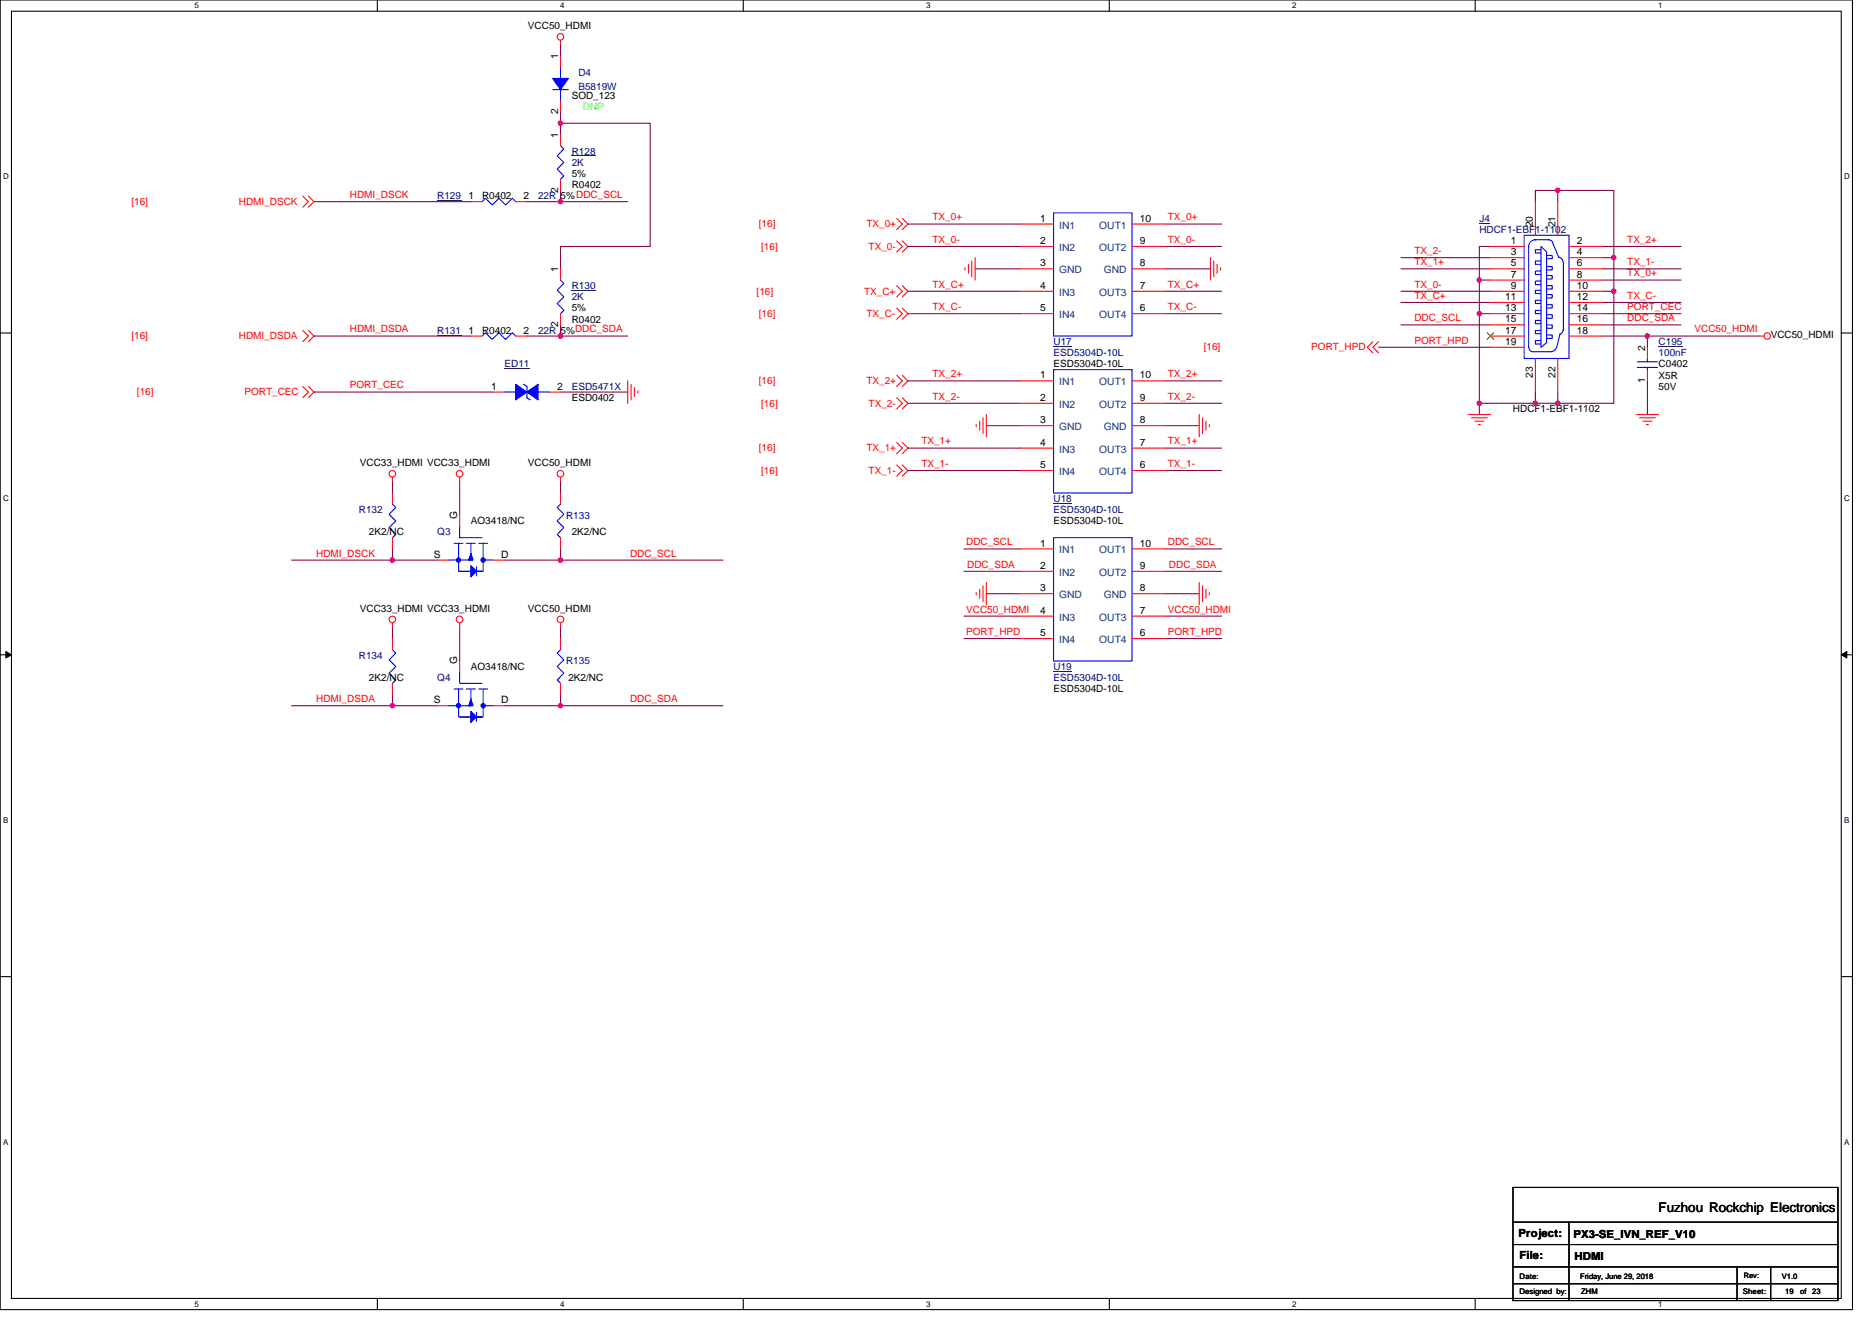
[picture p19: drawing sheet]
<svg xmlns="http://www.w3.org/2000/svg" width="297mm" height="210mm" viewBox="0 0 297 210" stroke-linecap="round" stroke-linejoin="round" font-family="sans-serif">
<defs><g id="words">
<text font-size="2.1" x="263.2" y="192.3">Fuzhou Rockchip Electronics</text>
<g font-size="1.8">
<text x="241" y="196.3">Project:</text>
<text x="249.7" y="196.5">PX3-SE_IVN_REF_V10</text>
<text x="241.1" y="199.9">File:</text>
<text x="249.8" y="200">HDMI</text>
</g>
<g font-size="1.6">
<text x="83.8" y="4.6">VCC50_HDMI</text>
<text x="88.6" y="9.4" transform="rotate(-90 88.6 9.4)">1</text>
<text x="90.7" y="15.6">SOD_123</text>
<text x="88.6" y="21.9" transform="rotate(-90 88.6 21.9)">1</text>
<text x="88.6" y="18.2" transform="rotate(-90 88.6 18.2)">2</text>
<text x="90.7" y="29.9">R0402</text>
<text x="90.7" y="28.1">5%</text>
<text x="74.4" y="31.6">1</text>
<text x="76.5" y="31.6">R0402</text>
<text x="83.1" y="31.6">2</text>
<text x="88.6" y="30.6" transform="rotate(-90 88.6 30.6)">2</text>
<text x="165" y="35.2">1</text>
<text x="180.9" y="35.2">10</text>
<text x="165" y="38.7">2</text>
<text x="180.9" y="38.7">9</text>
<text x="239.7" y="38.7">1</text>
<text x="239.7" y="40.5">3</text>
<text x="243.2" y="36.1" transform="rotate(-90 243.2 36.1)">20</text>
<text x="246.8" y="36.1" transform="rotate(-90 246.8 36.1)">21</text>
<text x="250.2" y="38.7">2</text>
<text x="250.2" y="40.5">4</text>
<text x="88.6" y="43.2" transform="rotate(-90 88.6 43.2)">1</text>
<text x="165" y="45.8">4</text>
<text x="165" y="42.3">3</text>
<text x="180.9" y="42.3">8</text>
<text x="180.9" y="45.8">7</text>
<text x="238.8" y="47.6">11</text>
<text x="239.7" y="42.3">5</text>
<text x="239.7" y="44.1">7</text>
<text x="239.7" y="45.8">9</text>
<text x="250.2" y="42.3">6</text>
<text x="250.2" y="44.1">8</text>
<text x="250.2" y="45.8">10</text>
<text x="250.2" y="47.6">12</text>
<text x="74.4" y="53">1</text>
<text x="76.5" y="53">R0402</text>
<text x="83.1" y="53">2</text>
<text x="88.6" y="51.9" transform="rotate(-90 88.6 51.9)">2</text>
<text x="90.7" y="51.2">R0402</text>
<text x="90.7" y="49.4">5%</text>
<text x="165" y="49.4">5</text>
<text x="180.9" y="49.4">6</text>
<text x="238.8" y="49.4">13</text>
<text x="238.8" y="51.2">15</text>
<text x="238.8" y="53">17</text>
<text x="250.2" y="49.4">14</text>
<text x="250.2" y="51.2">16</text>
<text x="250.2" y="53">18</text>
<text x="281" y="53.7">VCC50_HDMI</text>
<text x="167.2" y="58.3">ESD5304D-10L</text>
<text x="238.8" y="54.7">19</text>
<text x="243.2" y="60" transform="rotate(-90 243.2 60)">23</text>
<text x="246.8" y="60" transform="rotate(-90 246.8 60)">22</text>
<text x="261" y="55.6" transform="rotate(-90 261 55.6)">2</text>
<text x="263.2" y="58.3">C0402</text>
<text x="77.9" y="61.8">1</text>
<text x="88.4" y="61.8">2</text>
<text x="90.7" y="63.6">ESD0402</text>
<text x="165" y="60.1">1</text>
<text x="165" y="63.6">2</text>
<text x="180.9" y="60.1">10</text>
<text x="180.9" y="63.6">9</text>
<text x="240.1" y="65.4">HDCF1-EBF1-1102</text>
<text x="261" y="60.8" transform="rotate(-90 261 60.8)">1</text>
<text x="263.2" y="60.1">X5R</text>
<text x="263.2" y="61.9">50V</text>
<text x="165" y="70.7">4</text>
<text x="165" y="67.2">3</text>
<text x="180.9" y="67.2">8</text>
<text x="180.9" y="70.7">7</text>
<text x="57.1" y="74">VCC33_HDMI VCC33_HDMI</text>
<text x="83.8" y="74">VCC50_HDMI</text>
<text x="165" y="74.3">5</text>
<text x="180.9" y="74.3">6</text>
<text x="72.6" y="82.3" transform="rotate(-90 72.6 82.3)">G</text>
<text x="74.7" y="83.2">AO3418/NC</text>
<text x="167.2" y="83.2">ESD5304D-10L</text>
<text x="58.5" y="85">2K2/NC</text>
<text x="68.8" y="88.5">S</text>
<text x="79.5" y="88.5">D</text>
<text x="90.7" y="85">2K2/NC</text>
<text x="165" y="86.7">1</text>
<text x="180.9" y="86.7">10</text>
<text x="165" y="90.3">2</text>
<text x="165" y="93.9">3</text>
<text x="180.9" y="93.9">8</text>
<text x="180.9" y="90.3">9</text>
<text x="57.1" y="97.1">VCC33_HDMI VCC33_HDMI</text>
<text x="83.8" y="97.1">VCC50_HDMI</text>
<text x="165" y="97.4">4</text>
<text x="165" y="101">5</text>
<text x="180.9" y="97.4">7</text>
<text x="180.9" y="101">6</text>
<text x="72.6" y="105.4" transform="rotate(-90 72.6 105.4)">G</text>
<text x="74.7" y="106.3">AO3418/NC</text>
<text x="58.5" y="108.1">2K2/NC</text>
<text x="68.8" y="111.6">S</text>
<text x="79.5" y="111.6">D</text>
<text x="90.2" y="108.1">2K2/NC</text>
<text x="167.2" y="109.9">ESD5304D-10L</text>
</g>
<g font-size="1.6" fill="#000080">
<text x="91.8" y="12.1">D4</text>
<text x="91.8" y="14.2">B5819W</text>
<text x="90.7" y="24.5">R128</text>
<text x="90.7" y="26.3">2K</text>
<text x="69.4" y="31.6">R129</text>
<text x="85.4" y="31.6">22R 5%DDC_SCL</text>
<text x="234.7" y="35.2">J4</text>
<text x="234.7" y="37">HDCF1-EBF1-1102</text>
<text x="90.7" y="45.9">R130</text>
<text x="90.7" y="47.6">2K</text>
<text x="69.4" y="53">R131</text>
<text x="85.4" y="53">22R 5%DDC_SDA</text>
<text x="80" y="58.3">ED11</text>
<text x="167.2" y="54.8">U17</text>
<text x="167.2" y="56.5">ESD5304D-10L</text>
<text x="263.2" y="54.8">C195</text>
<text x="263.2" y="56.5">100nF</text>
<text x="90.7" y="61.9">ESD5471X</text>
<text x="56.9" y="81.4">R132</text>
<text x="89.8" y="82.3">R133</text>
<text x="167.2" y="79.7">U18</text>
<text x="167.2" y="81.4">ESD5304D-10L</text>
<text x="69.4" y="85">Q3</text>
<text x="56.9" y="104.5">R134</text>
<text x="89.8" y="105.4">R135</text>
<text x="167.2" y="106.3">U19</text>
<text x="69.4" y="108.1">Q4</text>
<text x="167.2" y="108.1">ESD5304D-10L</text>
</g>
<text font-size="1.6" fill="#0f0" x="92.5" y="17.4">DNP</text>
<g font-size="1.6" fill="#f00">
<text x="20.8" y="32.5">[16]</text>
<text x="37.9" y="32.5">HDMI_DSCK</text>
<text x="55.5" y="31.4">HDMI_DSCK</text>
<text x="148" y="35">TX_0+</text>
<text x="185.3" y="35">TX_0+</text>
<text x="120.4" y="36.1">[16]</text>
<text x="120.8" y="39.6">[16]</text>
<text x="137.5" y="36.1">TX_0+</text>
<text x="137.8" y="39.6">TX_0-</text>
<text x="148" y="38.5">TX_0-</text>
<text x="185.3" y="38.5">TX_0-</text>
<text x="224.4" y="40.3">TX_2-</text>
<text x="258.2" y="38.5">TX_2+</text>
<text x="120.1" y="46.8">[16]</text>
<text x="137.1" y="46.8">TX_C+</text>
<text x="148" y="45.7">TX_C+</text>
<text x="185.3" y="45.7">TX_C+</text>
<text x="224.4" y="47.4">TX_C+</text>
<text x="224.4" y="45.7">TX_0-</text>
<text x="224.4" y="42.1">TX_1+</text>
<text x="258.2" y="43.9">TX_0+</text>
<text x="258.2" y="47.4">TX_C-</text>
<text x="258.2" y="42.1">TX_1-</text>
<text x="20.8" y="53.9">[16]</text>
<text x="37.9" y="53.9">HDMI_DSDA</text>
<text x="55.5" y="52.8">HDMI_DSDA</text>
<text x="120.4" y="50.3">[16]</text>
<text x="137.5" y="50.3">TX_C-</text>
<text x="148" y="49.2">TX_C-</text>
<text x="185.3" y="49.2">TX_C-</text>
<text x="224.4" y="51">DDC_SCL</text>
<text x="258.2" y="51">DDC_SDA</text>
<text x="258.2" y="49.2">PORT_CEC</text>
<text x="268.9" y="52.8">VCC50_HDMI</text>
<text x="148" y="59.9">TX_2+</text>
<text x="185.3" y="59.9">TX_2+</text>
<text x="191" y="55.5">[16]</text>
<text x="208.1" y="55.5">PORT_HPD</text>
<text x="224.4" y="54.5">PORT_HPD</text>
<text x="21.7" y="62.8">[16]</text>
<text x="38.8" y="62.8">PORT_CEC</text>
<text x="55.5" y="61.7">PORT_CEC</text>
<text x="120.4" y="61">[16]</text>
<text x="120.8" y="64.5">[16]</text>
<text x="137.5" y="61">TX_2+</text>
<text x="137.8" y="64.5">TX_2-</text>
<text x="148" y="63.4">TX_2-</text>
<text x="185.3" y="63.4">TX_2-</text>
<text x="120.4" y="71.6">[16]</text>
<text x="137.5" y="71.6">TX_1+</text>
<text x="146.2" y="70.5">TX_1+</text>
<text x="185.3" y="70.5">TX_1+</text>
<text x="120.8" y="75.2">[16]</text>
<text x="137.8" y="75.2">TX_1-</text>
<text x="146.2" y="74.1">TX_1-</text>
<text x="185.3" y="74.1">TX_1-</text>
<text x="50.2" y="88.3">HDMI_DSCK</text>
<text x="100" y="88.3">DDC_SCL</text>
<text x="153.3" y="86.6">DDC_SCL</text>
<text x="185.3" y="86.6">DDC_SCL</text>
<text x="153.5" y="90.1">DDC_SDA</text>
<text x="185.5" y="90.1">DDC_SDA</text>
<text x="153.3" y="100.8">PORT_HPD</text>
<text x="153.3" y="97.2">VCC50_HDMI</text>
<text x="185.3" y="97.2">VCC50_HDMI</text>
<text x="185.3" y="100.8">PORT_HPD</text>
<text x="50.2" y="111.4">HDMI_DSDA</text>
<text x="100" y="111.4">DDC_SDA</text>
</g>
<g font-size="1.6" fill="#004080">
<text x="168.1" y="36.3">IN1</text>
<text x="168.1" y="39.8">IN2</text>
<text x="174.4" y="36.3">OUT1</text>
<text x="174.4" y="39.8">OUT2</text>
<text x="168.1" y="46.9">IN3</text>
<text x="168.1" y="43.4">GND</text>
<text x="174.4" y="46.9">OUT3</text>
<text x="175.2" y="43.4">GND</text>
<text x="168.1" y="50.5">IN4</text>
<text x="174.4" y="50.5">OUT4</text>
<text x="168.1" y="61.2">IN1</text>
<text x="168.1" y="64.7">IN2</text>
<text x="174.4" y="61.2">OUT1</text>
<text x="174.4" y="64.7">OUT2</text>
<text x="168.1" y="71.8">IN3</text>
<text x="168.1" y="68.3">GND</text>
<text x="174.4" y="71.8">OUT3</text>
<text x="175.2" y="68.3">GND</text>
<text x="168.1" y="75.4">IN4</text>
<text x="174.4" y="75.4">OUT4</text>
<text x="168.1" y="87.8">IN1</text>
<text x="174.4" y="87.8">OUT1</text>
<text x="168.1" y="91.4">IN2</text>
<text x="168.1" y="95">GND</text>
<text x="174.4" y="91.4">OUT2</text>
<text x="175.2" y="95">GND</text>
<text x="168.1" y="98.5">IN3</text>
<text x="174.4" y="98.5">OUT3</text>
<text x="168.1" y="102.1">IN4</text>
<text x="174.4" y="102.1">OUT4</text>
</g>
<g font-size="1.3">
<text x="30.8" y="1.3">5</text>
<text x="88.9" y="1.3">4</text>
<text x="147" y="1.3">3</text>
<text x="205" y="1.3">2</text>
<text x="263.1" y="1.3">1</text>
<text x=".5" y="28.4">D</text>
<text x="292.6" y="28.4">D</text>
<text x=".5" y="79.5">C</text>
<text x="292.6" y="79.5">C</text>
<text x=".5" y="130.6">B</text>
<text x="292.6" y="130.6">B</text>
<text x=".5" y="181.7">A</text>
<text x="292.6" y="181.7">A</text>
<text x="30.8" y="207.4">5</text>
<text x="88.9" y="207.4">4</text>
<text x="147" y="207.4">3</text>
<text x="205" y="207.4">2</text>
<text x="263.1" y="207.4">1</text>
</g>
<g font-size="1.2">
<text x="241.1" y="202.9">Date:</text>
<text x="250.7" y="202.9">Friday, June 29, 2018</text>
<text x="276.7" y="202.9">Rev:</text>
<text x="282.7" y="202.9">V1.0</text>
<text x="241.1" y="205.4">Designed by:</text>
<text x="250.9" y="205.4">ZHM</text>
<text x="276.5" y="205.4">Sheet:</text>
<text x="283.3" y="205.4">19</text>
<text x="285.6" y="205.4">of</text>
<text x="287.5" y="205.4">23</text>
</g>
</g></defs>
<path d="M0 0h293.9v207.9h-293.9zM1.8 1.8h290.4v204.3h-290.4z" fill="none" stroke="#000" stroke-width=".17"/>
<g fill="#fff">
<path d="M30.8 .2h.7v1.4h-.7z"/>
<path d="M30.8 206.3h.7v1.4h-.7z"/>
</g>
<path d="M59.9 0v1.8M59.9 206.1v1.8" fill="none" stroke="#000" stroke-width=".17"/>
<g fill="#fff">
<path d="M88.9 .2h.7v1.4h-.7z"/>
<path d="M88.9 206.3h.7v1.4h-.7z"/>
</g>
<path d="M117.9 0v1.8M117.9 206.1v1.8" fill="none" stroke="#000" stroke-width=".17"/>
<g fill="#fff">
<path d="M147 .2h.7v1.4h-.7z"/>
<path d="M147 206.3h.7v1.4h-.7z"/>
</g>
<path d="M176 0v1.8M176 206.1v1.8" fill="none" stroke="#000" stroke-width=".17"/>
<g fill="#fff">
<path d="M205 .2h.7v1.4h-.7z"/>
<path d="M205 206.3h.7v1.4h-.7z"/>
</g>
<path d="M234.1 0v1.8M234.1 206.1v1.8" fill="none" stroke="#000" stroke-width=".17"/>
<g fill="#fff">
<path d="M263.1 .2h.7v1.4h-.7z"/>
<path d="M263.1 206.3h.7v1.4h-.7z"/>
<path d="M.5 27.3h.9v1.4h-.9z"/>
<path d="M292.6 27.3h.9v1.4h-.9z"/>
<path d="M.5 78.4h.9v1.4h-.9z"/>
<path d="M292.6 78.4h.9v1.4h-.9z"/>
</g>
<path d="M0 52.9h1.8M292.2 52.9h1.7" fill="none" stroke="#000" stroke-width=".17"/>
<g fill="#fff">
<path d="M.5 129.5h.8v1.4h-.8z"/>
<path d="M292.6 129.5h.9v1.4h-.9z"/>
</g>
<path d="M0 103.9h1.8M292.2 103.9h1.7" fill="none" stroke="#000" stroke-width=".17"/>
<path d="M.9 103.4l.9 .5-.9 .5zM292.2 103.9l.8-.5v1z" fill="#000" stroke="#000" stroke-width=".16"/>
<g fill="#fff">
<path d="M.5 180.5h.8v1.4h-.8z"/>
<path d="M292.6 180.5h.9v1.4h-.9z"/>
</g>
<path d="M0 155h1.8M292.2 155h1.7M240.1 194h51.5M240.1 197.5h51.5M240.1 188.5h51.5v17.9h-51.5zM249 194v12.4M240.1 201.1h51.5M240.1 203.8h51.5M275.6 201.1v5.3M281 201.1v5.3" fill="none" stroke="#000" stroke-width=".17"/>
<g fill="none" stroke="#800040" stroke-width=".17">
<path d="M88.9 17.8v1.8M88.9 7.1v1.8M88.9 19.6v1.7M88.9 19.6h14.3v19.5h-14.3v3.6M49.8 32h24.9M83.6 32h5.3M88.9 32h10.7M88.9 30.2v1.8M144.1 39.1h17.7M144.1 35.6h17.7M185 39.1h8.8M185 35.6h8.8"/>
<path d="M236.5 39.1h-1.8v5.3M247.2 30.2v1.8M247.2 30.2h8.9v10.7M247.2 30.2h-3.6v1.8M254.3 39.1h12.4M49.8 53.3h24.9M83.6 53.3h5.3M88.9 51.6v1.7M88.9 53.3h10.7M144.1 49.8h17.7M144.1 46.2h17.7M154.7 42.7h7.1"/>
<path d="M185 42.7h7.1M185 49.8h8.8M185 46.2h8.8M218.7 55.1h17.8M222.3 42.7h14.2M222.3 48h14.2M222.3 46.2h14.2M222.3 51.6h14.2M222.3 40.9h14.2M234.7 44.4v5.4M234.7 49.8v14.2M234.7 49.8h1.8"/>
<path d="M234.7 44.4h1.8M254.3 48h12.4M254.3 51.6h12.4M254.3 49.8h12.4M254.3 53.3h7.1M254.3 46.2h1.8M254.3 40.9h1.8M254.3 44.4h12.4M254.3 42.7h12.4M256.1 46.2v17.8h-8.9M256.1 40.9v5.3M261.4 53.3v1.8"/>
<path d="M261.4 53.3h17.8M49.8 62.2h28.5M62.3 76.5v1.7M72.9 76.5v5.3M88.9 76.5v1.7M88.9 62.2h10.7M144.1 60.5h17.7M144.1 64h17.7M144.1 74.7h17.7M144.1 71.1h17.7M156.5 67.6h5.3M185 64h8.8"/>
<path d="M185 67.6h5.3M185 60.5h8.8M185 71.1h8.8M185 74.7h8.8M234.7 64v1.8M234.7 64h8.9M243.6 62.2v1.8M243.6 64h3.6M247.2 62.2v1.8M261.4 60.5v5.3M46.3 88.9h16M62.3 87.1v1.8"/>
<path d="M62.3 99.6v1.7M62.3 88.9h7.1M72.9 99.6v5.3M80 88.9h8.9M88.9 88.9h25.8M88.9 99.6v1.7M88.9 87.1v1.8M152.9 90.7h8.9M152.9 87.1h8.9M152.9 97.8h8.9M156.5 94.2h5.3M185 94.2h5.3"/>
<path d="M185 87.1h8.8M185 90.7h8.8M185 97.8h8.8M46.3 112h16M62.3 110.2v1.8M62.3 112h7.1M80 112h8.9M88.9 112h25.8M88.9 110.2v1.8M152.9 101.3h8.9M185 101.3h8.8"/>
</g>
<g fill="#f0f" stroke="#f0f" stroke-width=".17">
<circle cx="88.9" cy="32" r=".35"/>
<circle cx="88.9" cy="53.3" r=".35"/>
<circle cx="247.2" cy="64" r=".35"/>
<circle cx="234.7" cy="44.4" r=".35"/>
<circle cx="243.6" cy="64" r=".35"/>
<circle cx="234.7" cy="64" r=".35"/>
<circle cx="234.7" cy="49.8" r=".35"/>
<circle cx="256.1" cy="46.2" r=".35"/>
<circle cx="247.2" cy="30.2" r=".35"/>
<circle cx="261.4" cy="53.3" r=".35"/>
<circle cx="256.1" cy="40.9" r=".35"/>
<circle cx="88.9" cy="19.5" r=".35"/>
<circle cx="88.9" cy="112" r=".35"/>
<circle cx="62.3" cy="112" r=".35"/>
<circle cx="62.3" cy="88.9" r=".35"/>
<circle cx="88.9" cy="88.9" r=".35"/>
</g>
<g fill="none" stroke="#f00" stroke-width=".17">
<path d="M88.9 6.4v.7M88.9 8.9v1.8M88.9 16v1.8M48 31.1l.9 .9-.9 .9M48.9 31.1l.9 .9-.9 .9M74.7 32h1.8M81.8 32h1.8M88.9 21.3v1.8M88.9 28.4v1.8M142.3 38.2l.9 .9-.9 .9M142.3 34.7l.9 .9-.9 .8M143.2 38.2l.9 .9-.9 .9"/>
<path d="M143.2 34.7l.9 .9-.9 .8M161.8 35.6h5.4M161.8 39.1h5.4M179.6 35.6h5.4M179.6 39.1h5.4M48 52.5l.9 .8-.9 .9M48.9 52.5l.9 .8-.9 .9M74.7 53.3h1.8M81.8 53.3h1.8M88.9 42.7v1.7M88.9 49.8v1.8M142.3 59.6l.9 .9-.9 .8"/>
<path d="M142.3 48.9l.9 .9-.9 .9M142.3 45.3l.9 .9-.9 .9M143.2 59.6l.9 .9-.9 .8M143.2 48.9l.9 .9-.9 .9M143.2 45.3l.9 .9-.9 .9M153.1 42.5v.3M153.7 42v1.4M154.2 41.4v2.5M154.7 40.9v3.5M161.8 46.2h5.4M161.8 49.8h5.4M161.8 42.7h5.4"/>
<path d="M179.6 46.2h5.4M179.6 49.8h5.4M179.6 42.7h5.4M192.1 40.9v3.5M192.6 41.4v2.5M193.1 42v1.4M193.7 42.5v.3M217.8 54.2l-.8 .9 .8 .9M218.7 54.2l-.9 .9 .9 .9M261.4 58.7v1.8M261.4 55.1v1.8M279.2 53.3h.7"/>
<path d="M48 61.3l.9 .9-.9 .9M48.9 61.3l.9 .9-.9 .9M62.3 75.7v.8M62.3 78.2v1.8M72.9 75.7v.8M78.3 62.2h1.7M87.2 62.2h1.7M88.9 78.2v1.8M88.9 75.7v.8M99.6 60.5v3.5M100.1 61v2.5M100.7 61.5v1.4"/>
<path d="M101.2 62.1v.3M142.3 73.8l.9 .9-.9 .9M142.3 70.2l.9 .9-.9 .9M142.3 63.1l.9 .9-.9 .9M143.2 73.8l.9 .9-.9 .9M143.2 70.2l.9 .9-.9 .9M143.2 63.1l.9 .9-.9 .9M154.9 67.4v.3M155.4 66.8v1.5M156 66.3v2.5M156.5 65.8v3.5M161.8 60.5h5.4"/>
<path d="M161.8 64h5.4M161.8 71.1h5.4M161.8 74.7h5.4M161.8 67.6h5.4M179.6 60.5h5.4M179.6 64h5.4M179.6 71.1h5.4M179.6 74.7h5.4M179.6 67.6h5.4M190.3 65.8v3.5M190.8 66.3v2.5M191.3 66.8v1.5"/>
<path d="M191.9 67.4v.3M233 65.8h3.5M233.5 66.3h2.5M234 66.8h1.5M234.6 67.4h.3M259.6 65.8h3.6M260.2 66.3h2.5M260.7 66.8h1.4M261.2 67.4h.4M62.3 98.8v.8M62.3 85.3v1.8M69.4 88.9h1.8"/>
<path d="M72.9 98.8v.8M72.9 81.8v1.8M78.3 88.9h1.7M88.9 98.8v.8M88.9 85.3v1.8M154.9 94.1v.3M155.4 93.5v1.5M156 93v2.5M156.5 92.5v3.5M161.8 87.1h5.4M161.8 90.7h5.4M161.8 97.8h5.4"/>
<path d="M161.8 94.2h5.4M179.6 87.1h5.4M179.6 90.7h5.4M179.6 97.8h5.4M179.6 94.2h5.4M190.3 92.5v3.5M190.8 93v2.5M191.3 93.5v1.5M191.9 94.1v.3M62.3 108.5v1.7M62.3 101.3v1.8M69.4 112h1.8"/>
<path d="M72.9 104.9v1.8M78.3 112h1.7M88.9 108.5v1.7M88.9 101.3v1.8M161.8 101.3h5.4M179.6 101.3h5.4"/>
<circle cx="88.9" cy="5.9" r=".52"/>
<circle cx="280.4" cy="53.3" r=".52"/>
<circle cx="62.3" cy="75.2" r=".52"/>
<circle cx="72.9" cy="75.2" r=".52"/>
<circle cx="88.9" cy="75.2" r=".52"/>
<circle cx="62.3" cy="98.3" r=".52"/>
<circle cx="72.9" cy="98.3" r=".52"/>
<circle cx="88.9" cy="98.3" r=".52"/>
</g>
<g fill="none" stroke="#00f" stroke-width=".17">
<path d="M87.7 14.2h2.5M88.9 10.7v1.7M88.9 14.2v1.8M76.5 32l.5-.5 1.1 1 1.1-1 1 1 1.1-1 .5 .5M88.9 23.1l.6 .5-1.1 1.1 1.1 1.1-1.1 1 1.1 1.1-.6 .5M167.2 33.8h12.4v19.5h-12.4zM241.8 37.3h7.2v19.6h-7.2zM242.6 39.1v16l.2 .5 .3 .2M243.5 38.1h2.2a.7 .7 0 0 1 .7 .6M243.6 38.1a1.06 1.06 0 0 0-1 1.2M244.5 39.1l.9 .9v14.4l-.9 .7zM244.5 39.6h-.9v.6h.9"/>
<path d="M246.5 38.8l.9 2.1M76.5 53.3l.5-.5 1.1 1.1 1.1-1.1 1 1.1 1.1-1.1 .5 .5M88.9 44.4l.6 .6-1.1 1.1 1.1 1-1.1 1.1 1.1 1.1-.6 .5M167.2 58.7h12.4v19.5h-12.4zM243.1 55.8h3M244.5 41.4h-.9v.6h.9M244.5 43h-.9v.6h.9M244.5 44.6h-.9v.6h.9M244.5 46.1h-.9v.5h.9M244.5 47.6h-.9v.6h.9M244.5 49.3h-.9v.5h.9M244.5 50.8h-.9v.6h.9"/>
<path d="M244.5 52.5h-.9v.5h.9M244.5 54.1h-.9v.5h.9M245.4 40.5h.9v.6h-.9M245.4 42.3h.9v.5h-.9M245.4 43.7h.9v.6h-.9M245.4 45.3h.9v.6h-.9M245.4 46.8h.9v.5h-.9M245.4 48.4h.9v.5h-.9M245.4 50h.9v.5h-.9M245.4 51.6h.9v.5h-.9M245.4 53.2h.9v.5h-.9M247 55.1a.9 .9 0 0 1-.9 .7"/>
<path d="M247.3 40.8a1.06 1.06 0 0 1 .7 1M247.5 53l-.5 2.1M248 52.3a.88 .88 0 0 1-.5 .8M248.1 41.8v10.7M259.8 57.4h3.2M259.8 58.3h3.2M261.4 58.3v.4M261.4 56.9v.5M80 62.2h1.8M83.1 61l.5 .3v1.8l.5 .4M85.4 62.2h1.8M62.3 80l.5 .5-1.1 1.1 1.1 1.1-1.1 1 1.1 1.1-.5 .5"/>
<path d="M71.2 88.9h3.5M72 86.2h1.5M72.8 86.2v4.5h1.7M72.9 83.6v1.7h3.6M72.9 90.7h3.6M74 86.2h1.4M74.7 86.2v1.8M74.7 90.7h.1M75.6 90v1.4M76 86.2h1.4M76.7 88.9h1.6M76.7 86.2v4.5h-1.3"/>
<path d="M88.9 80l-.5 .5 1.1 1.1-1.1 1.1 1.1 1-1.1 1.1 .5 .5M167.2 85.3h12.4v19.6h-12.4zM62.3 103.1l.5 .6-1.1 1 1.1 1.1-1.1 1 1.1 1.1-.5 .6M71.2 112h3.5M72 109.3h1.5M72.8 109.3v4.5h1.7M72.9 106.7v1.8h3.6M72.9 113.8h3.6M74 109.3h1.4M74.7 109.3v1.8M74.7 113.8h.1M75.6 113.1v1.4"/>
<path d="M76 109.3h1.4M76.7 112h1.6M76.7 109.3v4.5h-1.3M88.9 103.1l-.5 .6 1.1 1-1.1 1.1 1.1 1-1.1 1.1 .5 .6"/>
</g>
<path d="M69.4 31.9h3.8M90.7 24.8h3.8M69.4 53.2h3.8M80 58.5h4M90.7 46.1h3.8M167.2 55h2.9M263.2 55h3.8M167.2 79.9h2.9M167.2 106.5h2.9" fill="none" stroke="#000080" stroke-width=".16"/>
<g fill="#00f" stroke="#00f" stroke-width=".17">
<path d="M74.7 87.8l.4 1.1h-.7z" fill-rule="evenodd"/>
<path d="M74.7 89.8l.9 .9-.9 .9z" fill-rule="evenodd"/>
<path d="M87.7 12.4h2.5l-1.3 1.8z" fill-rule="evenodd"/>
<path d="M74.7 111l.4 1h-.7z" fill-rule="evenodd"/>
<path d="M74.7 112.9l.9 .9-.9 .9z" fill-rule="evenodd"/>
<path d="M81.8 61l1.8 1.2-1.8 1.3z" fill-rule="evenodd"/>
<path d="M83.6 62.2l1.8-1.2v2.5z" fill-rule="evenodd"/>
<circle cx="76.7" cy="88.9" r=".34"/>
<circle cx="72.7" cy="88.9" r=".34"/>
<circle cx="76.7" cy="112" r=".34"/>
<circle cx="72.7" cy="112" r=".34"/>
</g>
<path d="M234.7 35.4h1.7v.1h-1.7z" fill="#000080"/>
<g fill="none" stroke="#f00" stroke-width=".17">
<path d="M236.5 39.1h5.3M243.6 32v5.3M247.2 32v5.3M249 39.1h5.3M236.5 40.9h5.3M236.5 42.7h5.3M236.5 44.4h5.3M236.5 46.2h5.3M236.5 48h5.3M236.5 49.8h5.3M236.5 51.6h5.3M236.5 53.3h5.3"/>
<path d="M236.5 55.1h5.3M243.6 56.9v5.3M247.2 56.9v5.3M249 40.9h5.3M249 42.7h5.3M249 44.4h5.3M249 46.2h5.3M249 48h5.3M249 49.8h5.3M249 51.6h5.3M249 53.3h5.3"/>
</g>
<path d="M236 52.8l1.1 1.1M237 52.8l-1 1.1" fill="none" stroke="#804000" stroke-width=".16"/>
<g fill="#f0f" stroke="#f0f" stroke-width=".17">
<circle cx="88.9" cy="32" r=".35"/>
<circle cx="88.9" cy="53.3" r=".35"/>
<circle cx="247.2" cy="64" r=".35"/>
<circle cx="234.7" cy="44.4" r=".35"/>
<circle cx="243.6" cy="64" r=".35"/>
<circle cx="234.7" cy="64" r=".35"/>
<circle cx="234.7" cy="49.8" r=".35"/>
<circle cx="256.1" cy="46.2" r=".35"/>
<circle cx="247.2" cy="30.2" r=".35"/>
<circle cx="261.4" cy="53.3" r=".35"/>
<circle cx="256.1" cy="40.9" r=".35"/>
<circle cx="88.9" cy="19.5" r=".35"/>
<circle cx="88.9" cy="112" r=".35"/>
<circle cx="62.3" cy="112" r=".35"/>
<circle cx="62.3" cy="88.9" r=".35"/>
<circle cx="88.9" cy="88.9" r=".35"/>
</g>
<use href="#words"/>
</svg>
